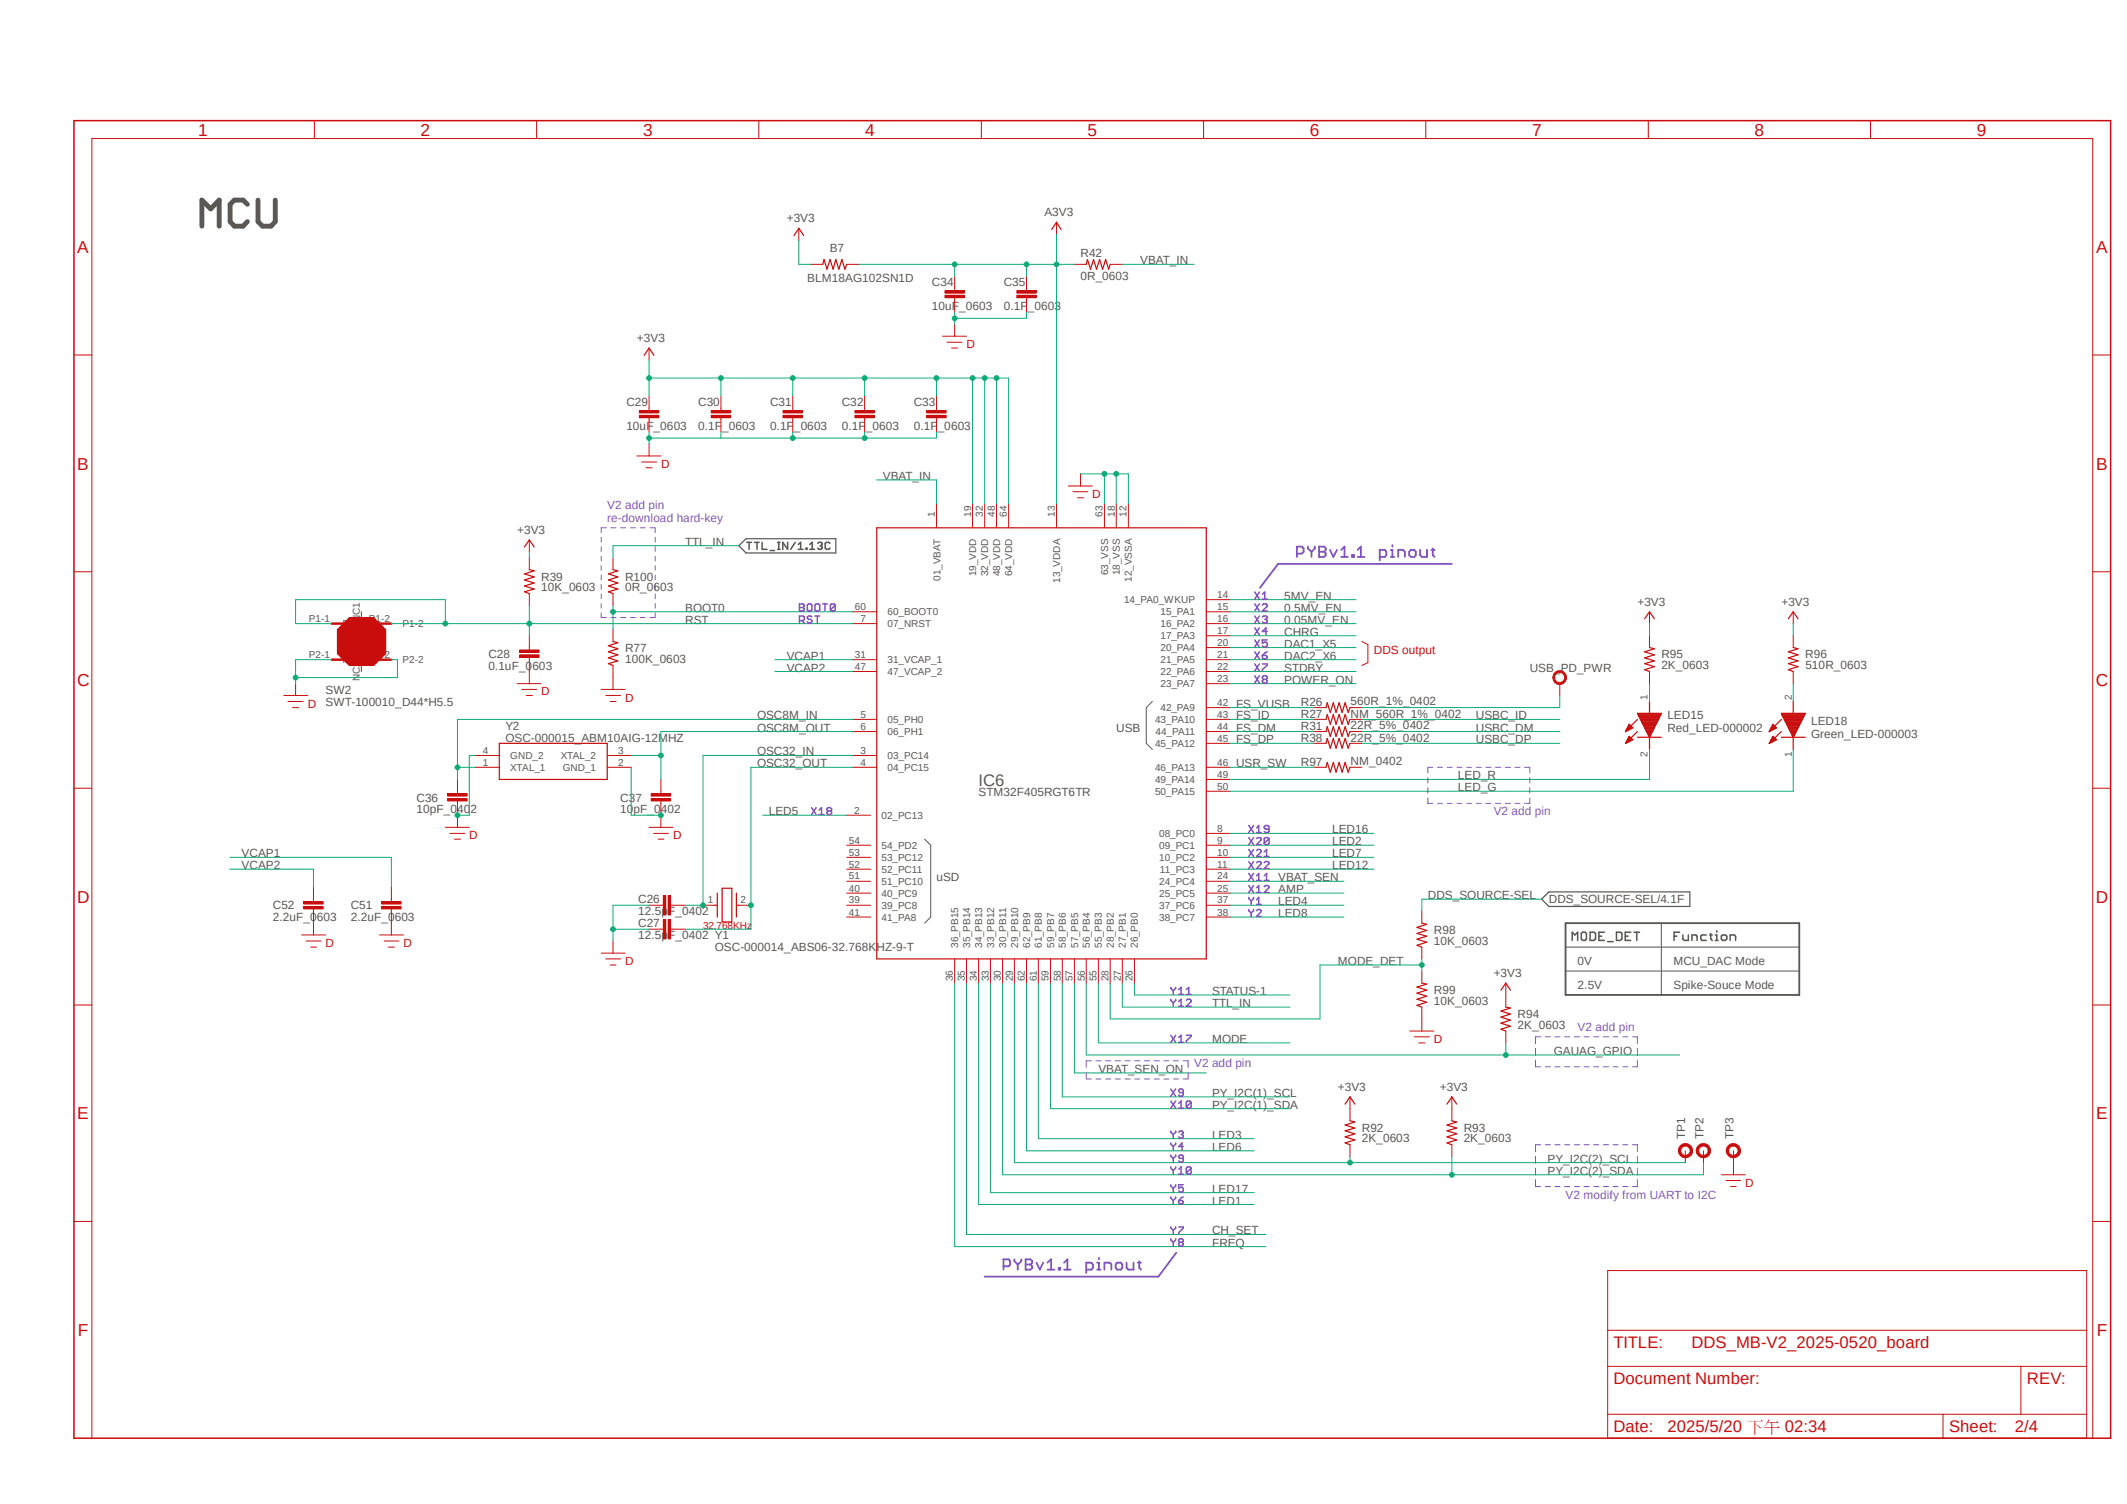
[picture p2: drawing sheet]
<svg xmlns="http://www.w3.org/2000/svg" width="297mm" height="210mm" viewBox="0 0 297 210" stroke-linecap="round" stroke-linejoin="round" font-family="sans-serif">
<defs><g id="words">
<g font-size="2.4" fill="#c90d0c">
<text x="27.7" y="18.9">1</text>
<text x="58.7" y="18.9">2</text>
<text x="89.8" y="18.9">3</text>
<text x="120.8" y="18.9">4</text>
<text x="151.8" y="18.9">5</text>
<text x="182.9" y="18.9">6</text>
<text x="214" y="18.9">7</text>
<text x="245" y="18.9">8</text>
<text x="276.1" y="18.9">9</text>
<text x="10.8" y="35.3">A</text>
<text x="292.7" y="35.3">A</text>
<text x="10.8" y="65.6">B</text>
<text x="292.7" y="65.6">B</text>
<text x="10.8" y="95.8">C</text>
<text x="292.7" y="95.8">C</text>
<text x="10.8" y="126.1">D</text>
<text x="292.7" y="126.1">D</text>
<text x="10.8" y="156.3">E</text>
<text x="292.7" y="156.3">E</text>
<text x="10.9" y="186.6">F</text>
<text x="292.8" y="186.6">F</text>
</g>
<text font-size="2.3" fill="#595654" x="136.7" y="109.7">IC6</text>
<g font-size="2.3" fill="#c90d0c">
<text x="225.3" y="188.3">TITLE:</text>
<text x="236.2" y="188.3">DDS_MB-V2_2025-0520_board</text>
<text x="225.3" y="193.3">Document Number:</text>
<text x="283" y="193.3">REV:</text>
<text x="225.3" y="200">Date:</text>
<text x="232.8" y="200">2025/5/20</text>
<text x="249.2" y="200">02:34</text>
<text x="272.2" y="200">Sheet:</text>
<text x="281.3" y="200">2/4</text>
</g>
<g font-size="1.7" fill="#595654">
<text x="109.9" y="31">+3V3</text>
<text x="115.9" y="35.2">B7</text>
<text x="145.8" y="30.2">A3V3</text>
<text x="150.9" y="35.9">R42</text>
<text x="112.7" y="39.4">BLM18AG102SN1D</text>
<text x="130.1" y="40">C34</text>
<text x="140.2" y="40">C35</text>
<text x="150.9" y="39.1">0R_0603</text>
<text x="159.2" y="36.9">VBAT_IN</text>
<text x="88.9" y="47.8">+3V3</text>
<text x="130.1" y="43.3">10uF_0603</text>
<text x="140.2" y="43.3">0.1F_0603</text>
<text x="87.5" y="56.7">C29</text>
<text x="97.5" y="56.7">C30</text>
<text x="107.5" y="56.7">C31</text>
<text x="117.6" y="56.7">C32</text>
<text x="127.6" y="56.7">C33</text>
<text x="87.5" y="60.1">10uF_0603</text>
<text x="97.5" y="60.1">0.1F_0603</text>
<text x="107.5" y="60.1">0.1F_0603</text>
<text x="117.6" y="60.1">0.1F_0603</text>
<text x="127.6" y="60.1">0.1F_0603</text>
<text x="123.3" y="67">VBAT_IN</text>
<text x="72.2" y="74.5">+3V3</text>
<text x="95.7" y="76.2">TTL_IN</text>
<text x="75.6" y="82.5">10K_0603</text>
<text x="75.6" y="81.1">R39</text>
<text x="87.3" y="82.5">0R_0603</text>
<text x="87.3" y="81.1">R100</text>
<text x="179.3" y="83.7">5MV_EN</text>
<text x="95.7" y="87.1">RST</text>
<text x="95.7" y="85.4">BOOT0</text>
<text x="179.3" y="88.8">CHRG</text>
<text x="179.3" y="85.4">0.5MV_EN</text>
<text x="179.3" y="87.1">0.05MV_EN</text>
<text x="228.6" y="84.6">+3V3</text>
<text x="248.8" y="84.6">+3V3</text>
<text x="68.2" y="93.5">0.1uF_0603</text>
<text x="68.2" y="91.9">C28</text>
<text x="87.3" y="92.6">100K_0603</text>
<text x="87.3" y="91.1">R77</text>
<text x="109.9" y="92.1">VCAP1</text>
<text x="109.9" y="93.8">VCAP2</text>
<text x="179.3" y="93.8">STDBY</text>
<text x="179.3" y="92.1">DAC2_X6</text>
<text x="179.3" y="90.4">DAC1_X5</text>
<text x="179.3" y="95.5">POWER_ON</text>
<text x="213.6" y="93.8">USB_PD_PWR</text>
<text x="232" y="93.4">2K_0603</text>
<text x="232" y="91.9">R95</text>
<text x="252.1" y="91.9">R96</text>
<text x="252.1" y="93.4">510R_0603</text>
<text x="45.5" y="98.6">SWT-100010_D44*H5.5</text>
<text x="45.5" y="96.9">SW2</text>
<text x="70.6" y="101.9">Y2</text>
<text x="105.7" y="100.5">OSC8M_IN</text>
<text x="172.6" y="98.8">FS_VUSB</text>
<text x="172.6" y="100.5">FS_ID</text>
<text x="181.7" y="98.6">R26</text>
<text x="181.7" y="100.2">R27</text>
<text x="181.7" y="101.9">R31</text>
<text x="188.6" y="98.5">560R_1%_0402</text>
<text x="188.6" y="100.2">NM_560R_1%_0402</text>
<text x="188.6" y="101.9">22R_5%_0402</text>
<text x="206.1" y="100.5">USBC_ID</text>
<text x="232.8" y="100.5">LED15</text>
<text x="252.9" y="101.3">LED18</text>
<text x="70.6" y="103.6">OSC-000015_ABM10AIG-12MHZ</text>
<text x="105.7" y="107.1">OSC32_OUT</text>
<text x="105.7" y="105.5">OSC32_IN</text>
<text x="105.7" y="102.2">OSC8M_OUT</text>
<text x="155.9" y="102.2">USB</text>
<text x="172.6" y="102.2">FS_DM</text>
<text x="172.6" y="103.8">FS_DP</text>
<text x="172.6" y="107.1">USR_SW</text>
<text x="181.7" y="103.6">R38</text>
<text x="181.7" y="106.9">R97</text>
<text x="188.6" y="103.5">22R_5%_0402</text>
<text x="188.6" y="106.9">NM_0402</text>
<text x="206.1" y="102.2">USBC_DM</text>
<text x="206.1" y="103.8">USBC_DP</text>
<text x="232.8" y="102.2">Red_LED-000002</text>
<text x="252.9" y="103">Green_LED-000003</text>
<text x="58.2" y="113.6">10pF_0402</text>
<text x="58.2" y="111.9">C36</text>
<text x="86.6" y="111.9">C37</text>
<text x="86.6" y="113.6">10pF_0402</text>
<text x="107.4" y="113.8">LED5</text>
<text x="136.7" y="111.1">STM32F405RGT6TR</text>
<text x="203.6" y="108.8">LED_R</text>
<text x="203.6" y="110.5">LED_G</text>
<text x="33.7" y="119.7">VCAP1</text>
<text x="186" y="118">LED2</text>
<text x="186" y="119.7">LED7</text>
<text x="186" y="116.4">LED16</text>
<text x="33.7" y="121.4">VCAP2</text>
<text x="130.8" y="123.1">uSD</text>
<text x="178.5" y="123.1">VBAT_SEN</text>
<text x="178.5" y="124.7">AMP</text>
<text x="186" y="121.4">LED12</text>
<text x="199.4" y="125.6">DDS_SOURCE-SEL</text>
<text x="38.1" y="128.7">2.2uF_0603</text>
<text x="38.1" y="127">C52</text>
<text x="49" y="127">C51</text>
<text x="49" y="128.7">2.2uF_0603</text>
<text x="89.1" y="127.8">12.5pF_0402</text>
<text x="89.1" y="131.1">12.5pF_0402 Y1</text>
<text x="89.1" y="126.2">C26</text>
<text x="89.1" y="129.5">C27</text>
<text x="178.5" y="126.4">LED4</text>
<text x="178.5" y="128.1">LED8</text>
<text x="200.2" y="131.9">10K_0603</text>
<text x="200.2" y="130.4">R98</text>
<text x="216.3" y="126.2">DDS_SOURCE-SEL/4.1F</text>
<text x="99.8" y="132.8">OSC-000014_ABS06-32.768KHZ-9-T</text>
<text x="186.8" y="134.7">MODE_DET</text>
<text x="208.6" y="136.4">+3V3</text>
<text x="220.3" y="134.7">0V</text>
<text x="233.7" y="134.7">MCU_DAC Mode</text>
<text x="169.2" y="138.9">STATUS-1</text>
<text x="169.2" y="140.6">TTL_IN</text>
<text x="200.2" y="140.3">10K_0603</text>
<text x="200.2" y="138.8">R99</text>
<text x="211.9" y="143.6">2K_0603</text>
<text x="211.9" y="142.2">R94</text>
<text x="220.3" y="138.1">2.5V</text>
<text x="233.7" y="138.1">Spike-Souce Mode</text>
<text x="153.4" y="149.8">VBAT_SEN_ON</text>
<text x="169.2" y="145.6">MODE</text>
<text x="217" y="147.3">GAUAG_GPIO</text>
<text x="169.2" y="153.2">PY_I2C(1)_SCL</text>
<text x="169.2" y="154.8">PY_I2C(1)_SDA</text>
<text x="186.8" y="152.3">+3V3</text>
<text x="201" y="152.3">+3V3</text>
<text x="169.2" y="159">LED3</text>
<text x="169.2" y="160.7">LED6</text>
<text x="190.2" y="159.5">2K_0603</text>
<text x="190.2" y="158">R92</text>
<text x="204.4" y="158">R93</text>
<text x="204.4" y="159.5">2K_0603</text>
<text x="235.3" y="159" transform="rotate(-90 235.3 159)">TP1</text>
<text x="237.9" y="159" transform="rotate(-90 237.9 159)">TP2</text>
<text x="242.1" y="159" transform="rotate(-90 242.1 159)">TP3</text>
<text x="169.2" y="166.5">LED17</text>
<text x="216.1" y="164">PY_I2C(2)_SDA</text>
<text x="216.1" y="162.3">PY_I2C(2)_SCL</text>
<text x="169.2" y="168.2">LED1</text>
<text x="169.2" y="172.4">CH_SET</text>
<text x="169.2" y="174.1">FREQ</text>
</g>
<g font-size="1.7" fill="#c90d0c">
<text x="135" y="48.6">D</text>
<text x="92.3" y="65.3">D</text>
<text x="152.5" y="69.5">D</text>
<text x="191.9" y="91.3">DDS output</text>
<text x="43" y="98.8">D</text>
<text x="75.6" y="97.1">D</text>
<text x="87.3" y="98">D</text>
<text x="65.5" y="117.2">D</text>
<text x="94" y="117.2">D</text>
<text x="45.5" y="132.2">D</text>
<text x="56.3" y="132.2">D</text>
<text x="87.3" y="134.7">D</text>
<text x="200.2" y="145.6">D</text>
<text x="243.7" y="165.7">D</text>
</g>
<g font-size="1.7" fill="#8252c2">
<text x="84.8" y="71.1">V2 add pin</text>
<text x="84.8" y="72.9">re-download hard-key</text>
<text x="208.6" y="113.8">V2 add pin</text>
<text x="220.3" y="144">V2 add pin</text>
<text x="166.8" y="149">V2 add pin</text>
<text x="218.6" y="167.4">V2 modify from UART to I2C</text>
</g>
<g font-size="1.4" fill="#595654">
<text x="130.6" y="72.2" transform="rotate(-90 130.6 72.2)">1</text>
<text x="135.6" y="72.2" transform="rotate(-90 135.6 72.2)">19</text>
<text x="137.2" y="72.2" transform="rotate(-90 137.2 72.2)">32</text>
<text x="138.9" y="72.2" transform="rotate(-90 138.9 72.2)">48</text>
<text x="140.6" y="72.2" transform="rotate(-90 140.6 72.2)">64</text>
<text x="147.3" y="72.2" transform="rotate(-90 147.3 72.2)">13</text>
<text x="154" y="72.2" transform="rotate(-90 154 72.2)">63</text>
<text x="155.7" y="72.2" transform="rotate(-90 155.7 72.2)">18</text>
<text x="157.3" y="72.2" transform="rotate(-90 157.3 72.2)">12</text>
<text x="131.3" y="81.1" transform="rotate(-90 131.3 81.1)">01_VBAT</text>
<text x="136.3" y="80.5" transform="rotate(-90 136.3 80.5)">19_VDD</text>
<text x="138" y="80.5" transform="rotate(-90 138 80.5)">32_VDD</text>
<text x="139.7" y="80.5" transform="rotate(-90 139.7 80.5)">48_VDD</text>
<text x="141.3" y="80.5" transform="rotate(-90 141.3 80.5)">64_VDD</text>
<text x="148" y="81.4" transform="rotate(-90 148 81.4)">13_VDDA</text>
<text x="154.7" y="80.3" transform="rotate(-90 154.7 80.3)">63_VSS</text>
<text x="156.4" y="80.3" transform="rotate(-90 156.4 80.3)">18_VSS</text>
<text x="158.1" y="81.2" transform="rotate(-90 158.1 81.2)">12_VSSA</text>
<text x="170" y="83.5">14</text>
<text x="43.1" y="86.9">P1-1</text>
<text x="47.8" y="87.6">P1-1</text>
<text x="50.2" y="86.9" transform="rotate(-90 50.2 86.9)">NC1</text>
<text x="51.5" y="86.9">P1-2</text>
<text x="56.2" y="87.6">P1-2</text>
<text x="119.4" y="85.2">60</text>
<text x="120.1" y="86.9">7</text>
<text x="124" y="87.6">07_NRST</text>
<text x="124" y="85.9">60_BOOT0</text>
<text x="157" y="84.2">14_PA0_WKUP</text>
<text x="162.1" y="85.9">15_PA1</text>
<text x="162.1" y="87.6">16_PA2</text>
<text x="162.1" y="89.3">17_PA3</text>
<text x="170" y="85.2">15</text>
<text x="170" y="86.9">16</text>
<text x="170" y="88.5">17</text>
<text x="43.1" y="91.9">P2-1</text>
<text x="47.8" y="92.6">P2-1</text>
<text x="50.2" y="95.1" transform="rotate(-90 50.2 95.1)">NC2</text>
<text x="51.5" y="91.9">P2-2</text>
<text x="56.2" y="92.6">P2-2</text>
<text x="119.4" y="91.9">31</text>
<text x="119.4" y="93.6">47</text>
<text x="124" y="92.6">31_VCAP_1</text>
<text x="124" y="94.3">47_VCAP_2</text>
<text x="162.1" y="90.9">20_PA4</text>
<text x="162.1" y="92.6">21_PA5</text>
<text x="162.1" y="94.3">22_PA6</text>
<text x="162.1" y="96">23_PA7</text>
<text x="170" y="90.2">20</text>
<text x="170" y="91.9">21</text>
<text x="170" y="93.6">22</text>
<text x="170" y="95.2">23</text>
<text x="120.1" y="100.2">5</text>
<text x="120.1" y="101.9">6</text>
<text x="124" y="101">05_PH0</text>
<text x="161.3" y="101">43_PA10</text>
<text x="162.1" y="99.3">42_PA9</text>
<text x="170" y="101.9">44</text>
<text x="170" y="100.2">43</text>
<text x="170" y="98.6">42</text>
<text x="230.1" y="97.7" transform="rotate(-90 230.1 97.7)">1</text>
<text x="250.2" y="97.7" transform="rotate(-90 250.2 97.7)">2</text>
<text x="67.4" y="106.9">1</text>
<text x="67.4" y="105.2">4</text>
<text x="71.2" y="107.7">XTAL_1</text>
<text x="71.2" y="106">GND_2</text>
<text x="78.3" y="106">XTAL_2</text>
<text x="78.6" y="107.7">GND_1</text>
<text x="86.3" y="106.9">2</text>
<text x="86.3" y="105.2">3</text>
<text x="120.1" y="105.2">3</text>
<text x="120.1" y="106.9">4</text>
<text x="124" y="106">03_PC14</text>
<text x="124" y="107.7">04_PC15</text>
<text x="124" y="102.7">06_PH1</text>
<text x="161.3" y="107.7">46_PA13</text>
<text x="161.3" y="104.3">45_PA12</text>
<text x="161.4" y="102.7">44_PA11</text>
<text x="170" y="106.9">46</text>
<text x="170" y="103.6">45</text>
<text x="230.1" y="105.7" transform="rotate(-90 230.1 105.7)">2</text>
<text x="250.2" y="105.7" transform="rotate(-90 250.2 105.7)">1</text>
<text x="119.3" y="113.6">2</text>
<text x="161.3" y="111">50_PA15</text>
<text x="161.3" y="109.3">49_PA14</text>
<text x="170" y="110.3">50</text>
<text x="170" y="108.6">49</text>
<text x="118.5" y="117.8">54</text>
<text x="118.5" y="119.5">53</text>
<text x="123.1" y="114.3">02_PC13</text>
<text x="123.1" y="118.5">54_PD2</text>
<text x="161.9" y="116.9">08_PC0</text>
<text x="161.9" y="118.5">09_PC1</text>
<text x="170" y="116.1">8</text>
<text x="170" y="117.8">9</text>
<text x="170" y="119.5">10</text>
<text x="118.5" y="124.5">40</text>
<text x="118.5" y="121.2">52</text>
<text x="118.5" y="122.8">51</text>
<text x="123.1" y="125.2">40_PC9</text>
<text x="123.1" y="120.2">53_PC12</text>
<text x="123.1" y="121.9">52_PC11</text>
<text x="123.1" y="123.6">51_PC10</text>
<text x="161.9" y="120.2">10_PC2</text>
<text x="161.9" y="123.6">24_PC4</text>
<text x="161.9" y="125.2">25_PC5</text>
<text x="162" y="121.9">11_PC3</text>
<text x="170" y="121.2">11</text>
<text x="170" y="122.8">24</text>
<text x="170" y="124.5">25</text>
<text x="98.8" y="126.2">1</text>
<text x="103.4" y="126.2">2</text>
<text x="118.5" y="127.8">41</text>
<text x="118.5" y="126.2">39</text>
<text x="123.1" y="128.6">41_PA8</text>
<text x="123.1" y="126.9">39_PC8</text>
<text x="161.9" y="128.6">38_PC7</text>
<text x="161.9" y="126.9">37_PC6</text>
<text x="170" y="127.8">38</text>
<text x="170" y="126.2">37</text>
<text x="133.1" y="137" transform="rotate(-90 133.1 137)">36</text>
<text x="133.8" y="132.4" transform="rotate(-90 133.8 132.4)">36_PB15</text>
<text x="134.7" y="137" transform="rotate(-90 134.7 137)">35</text>
<text x="135.5" y="132.4" transform="rotate(-90 135.5 132.4)">35_PB14</text>
<text x="136.4" y="137" transform="rotate(-90 136.4 137)">34</text>
<text x="137.2" y="132.4" transform="rotate(-90 137.2 132.4)">34_PB13</text>
<text x="138.1" y="137" transform="rotate(-90 138.1 137)">33</text>
<text x="138.8" y="132.4" transform="rotate(-90 138.8 132.4)">33_PB12</text>
<text x="139.7" y="137" transform="rotate(-90 139.7 137)">30</text>
<text x="140.5" y="132.4" transform="rotate(-90 140.5 132.4)">30_PB11</text>
<text x="141.4" y="137" transform="rotate(-90 141.4 137)">29</text>
<text x="142.2" y="132.4" transform="rotate(-90 142.2 132.4)">29_PB10</text>
<text x="143.1" y="137" transform="rotate(-90 143.1 137)">62</text>
<text x="143.8" y="132.4" transform="rotate(-90 143.8 132.4)">62_PB9</text>
<text x="144.8" y="137" transform="rotate(-90 144.8 137)">61</text>
<text x="145.5" y="132.4" transform="rotate(-90 145.5 132.4)">61_PB8</text>
<text x="146.4" y="137" transform="rotate(-90 146.4 137)">59</text>
<text x="147.2" y="132.4" transform="rotate(-90 147.2 132.4)">59_PB7</text>
<text x="148.1" y="137" transform="rotate(-90 148.1 137)">58</text>
<text x="148.8" y="132.4" transform="rotate(-90 148.8 132.4)">58_PB6</text>
<text x="149.8" y="137" transform="rotate(-90 149.8 137)">57</text>
<text x="150.5" y="132.4" transform="rotate(-90 150.5 132.4)">57_PB5</text>
<text x="151.5" y="137" transform="rotate(-90 151.5 137)">56</text>
<text x="152.2" y="132.4" transform="rotate(-90 152.2 132.4)">56_PB4</text>
<text x="153.1" y="137" transform="rotate(-90 153.1 137)">55</text>
<text x="153.9" y="132.4" transform="rotate(-90 153.9 132.4)">55_PB3</text>
<text x="154.8" y="137" transform="rotate(-90 154.8 137)">28</text>
<text x="155.5" y="132.4" transform="rotate(-90 155.5 132.4)">28_PB2</text>
<text x="156.5" y="137" transform="rotate(-90 156.5 137)">27</text>
<text x="157.2" y="132.4" transform="rotate(-90 157.2 132.4)">27_PB1</text>
<text x="158.2" y="137" transform="rotate(-90 158.2 137)">26</text>
<text x="158.9" y="132.4" transform="rotate(-90 158.9 132.4)">26_PB0</text>
</g>
<text font-size="1.4" fill="#c90d0c" x="98.2" y="129.8">32.768KHz</text>
</g></defs>
<path d="M10 16.6l285 184.6M295 16.6l-285 184.6" fill="none" stroke="#fff" stroke-width=".14"/>
<path d="M28.2 31.6v-3.7l1.2 1.3 1.2-1.3v3.7M34.5 28.5l-.5-.6h-1.3l-.6 .6v2.4l.6 .7h1.3l.5-.7M36 27.9v3l.7 .7h1.1l.6-.7v-3" fill="none" stroke="#595654" stroke-width=".68"/>
<g fill="none" stroke="#595654" stroke-width=".21">
<path d="M104.3 75.7h.6M104.6 75.7v1M105.4 75.7h.6M105.7 75.7v1M106.4 75.7v1h.7M107.5 76.9h.7M108.6 75.7h.3M108.6 76.7h.3M108.8 75.7v1M110 75.7v1l-.7-1v1M111 75.7l-.6 1M111.5 76.7h.6"/>
<path d="M111.5 76l.3-.3v1M112.6 76.5h.1v.2h-.1zM113.1 76.7h.6M113.1 76l.3-.3v1M114.2 75.9l.1-.2h.3l.2 .2v.1l-.2 .2M114.5 76.2h.1M114.6 76.2l.2 .2v.1l-.2 .2h-.3l-.1-.2M115.9 75.9l-.2-.2h-.3l-.2 .2v.6l.2 .2h.3l.2-.2M219.5 131.3v-1.1l.4 .4 .4-.4v1.1M221 130.2h.4l.1 .1v.8l-.1 .2h-.4l-.2-.2v-.8zM222 130.2h.6l.2 .1v.8l-.2 .2h-.6zM223.3 130.7h.3"/>
<path d="M224 130.2h-.7v1.1h.7M224.5 131.5h.8M225.7 130.2h.6l.2 .1v.8l-.2 .2h-.6zM226.9 130.7h.4M227.7 130.2h-.8v1.1h.8M228.2 130.2h.7M228.6 130.2v1.1M233.8 130.7h.3M234.5 130.2h-.7v1.1M235 130.6v.5l.2 .2h.6v-.7M236.3 131.3v-.7h.5l.2 .1v.6M238.3 130.6h-.6l-.2 .1v.4l.2 .2h.6"/>
<path d="M238.7 130.6h.4M238.9 130.3v.8l.2 .2M239.5 131.3h.4M239.5 130.6h.2v.7M239.7 130v.2M240.4 130.7l.1-.1h.4l.2 .1v.4l-.2 .2h-.4l-.1-.2zM241.6 131.3v-.7h.5l.3 .1v.6"/>
</g>
<path d="M160.9 98l-.8 .8v5l.8 .8M129.1 117.2l.9 .8v10.1l-.9 .8M218.6 132.2h32.6M218.6 135.6h32.6M232 128.9v10" fill="none" stroke="#595654" stroke-width=".14"/>
<path d="M218.6 128.9h32.6v10h-32.6z" fill="none" stroke="#595654" stroke-width=".25"/>
<path d="M103.2 76.2l1-1h12.5v2h-12.5zM215.3 125.6l1-1.1h19.7v2.1h-19.7z" fill="none" stroke="#595654" stroke-width=".17"/>
<g fill="none" stroke="#c90d0c" stroke-width=".14">
<path d="M43.9 16.8v2.5M74.9 16.8v2.5M106 16.8v2.5M137 16.8v2.5M168.1 16.8v2.5M199.1 16.8v2.5M230.2 16.8v2.5M261.2 16.8v2.5M10.3 49.6h2.5M292.2 49.6h2.5M10.3 79.8h2.5M292.2 79.8h2.5"/>
<path d="M190.2 89.6l.8 .4v2.5l-.8 .4M10.3 110.1h2.5M292.2 110.1h2.5M10.3 140.3h2.5M292.2 140.3h2.5M10.3 170.6h2.5M224.5 177.4h66.9v23.4h-66.9zM292.2 170.6h2.5M224.5 190.8h66.9M224.5 197.5h66.9M224.5 185.8h66.9M271.3 197.5v3.3"/>
<path d="M282.2 190.8v6.7M12.8 200.8v-181.5h279.4v181.5"/>
</g>
<path d="M10.3 16.8h284.4v184h-284.4z" fill="none" stroke="#c90d0c" stroke-width=".21"/>
<path d="M244 198.4h1.9l.1-.1 .2 .1-1.1 .1v.4l.8 .5h-.1l-.7-.5v1.4h-.1v-1.8h-.9zM246.9 198.2l.2 .1-.2 .3h1.1l.2-.1 .1 .1v.1h-.8v.6h.7l.1-.1 .2 .1-1 .1v.9l-.1 .1v-1h-1l-.1-.1h1.1v-.6h-.6l-.4 .4 .4-.4z" fill="#c90d0c"/>
<path d="M122.4 73.7h46v60.2h-46zM185.2 98.8l.1-.7 .5 1.4 .4-1.4 .4 1.4 .4-1.4 .4 1.4 .4-1.4 .5 1.4 .2-.7M185.2 100.5l.1-.7 .5 1.3 .4-1.3 .4 1.3 .4-1.3 .4 1.3 .4-1.3 .5 1.3 .2-.6M185.2 102.2l.1-.7 .5 1.3 .4-1.3 .4 1.3 .4-1.3 .4 1.3 .4-1.3 .5 1.3 .2-.6M185.2 103.8l.1-.7 .5 1.4 .4-1.4 .4 1.4 .4-1.4 .4 1.4 .4-1.4 .5 1.4 .2-.7" fill="none" stroke="#c90d0c" stroke-width=".17"/>
<g fill="none" stroke="#c90d0c" stroke-width=".14">
<path d="M130.8 70.4v3.3M135.8 70.4v3.3M137.5 70.4v3.3M139.1 70.4v3.3M140.8 70.4v3.3M147.5 70.4v3.3M154.2 70.4v3.3M155.9 70.4v3.3M157.6 70.4v3.3M119.1 87.1h3.3M119.1 85.4h3.3M119.1 92.1h3.3"/>
<path d="M119.1 93.8h3.3M168.4 87.1h3.4M168.4 83.7h3.4M168.4 85.4h3.4M168.4 88.8h3.4M168.4 90.4h3.4M168.4 92.1h3.4M168.4 93.8h3.4M168.4 95.5h3.4M168.4 98.8h3.4M183.5 98.8h1.7M188.5 98.8h1.7"/>
<path d="M217.8 95.5v1.6M118.2 113.8h3.4M118.2 118h3.4M118.2 119.7h3.4M119.1 105.5h3.3M119.1 107.1h3.3M119.1 100.5h3.3M119.1 102.2h3.3M168.4 107.1h3.4M168.4 100.5h3.4M168.4 102.2h3.4M168.4 116.4h3.4"/>
<path d="M168.4 118h3.4M168.4 119.7h3.4M168.4 103.8h3.4M168.4 110.5h3.4M168.4 108.8h3.4M183.5 100.5h1.7M183.5 102.2h1.7M183.5 103.8h1.7M188.5 100.5h1.7M188.5 102.2h1.7M188.5 103.8h1.7M118.2 121.4h3.4"/>
<path d="M118.2 123.1h3.4M118.2 124.7h3.4M118.2 128.1h3.4M118.2 126.4h3.4M133.3 133.9v3.4M135 133.9v3.4M136.7 133.9v3.4M138.3 133.9v3.4M140 133.9v3.4M141.6 133.9v3.4M143.3 133.9v3.4M145 133.9v3.4"/>
<path d="M146.7 133.9v3.4M148.3 133.9v3.4M150 133.9v3.4M151.7 133.9v3.4M153.4 133.9v3.4M155 133.9v3.4M156.7 133.9v3.4M158.4 133.9v3.4M168.4 121.4h3.4M168.4 123.1h3.4M168.4 124.7h3.4M168.4 128.1h3.4"/>
<path d="M168.4 126.4h3.4"/>
</g>
<path d="M217.1 93.9a.97 .97 0 0 1 1.5 .2 .97 .97 0 0 1-.5 1.4 .97 .97 0 0 1-1.3-.9h.3a.71 .71 0 0 1 .9-.7 .71 .71 0 0 1 .4 1.1 .71 .71 0 0 1-1.1 .1l-.2-.2v-.3h-.3z" fill-rule="evenodd" fill="#c90d0c"/>
<g fill="none" stroke="#c90d0c" stroke-width=".14">
<path d="M111.5 31.9v1.7M113.2 36.9h1.7M118.2 36.9h1.7M133.3 38.6v2M143.3 38.6v2M147.5 31v1.7M150 36.9h1.7M155 36.9h1.7M89.3 57.3h2.7v.4h-2.7zM89.3 58h2.7v.3h-2.7zM90.6 48.6v1.7M90.6 55.3v2"/>
<path d="M90.6 58.3v2M99.3 57.3h2.7v.4h-2.7zM99.3 58h2.7v.3h-2.7zM100.7 55.3v2M100.7 58.3v2M109.3 57.3h2.8v.4h-2.8zM109.3 58h2.8v.3h-2.8zM110.7 55.3v2M110.7 58.3v2M119.4 57.3h2.7v.4h-2.7zM119.4 58h2.7v.3h-2.7zM120.7 55.3v2"/>
<path d="M120.7 58.3v2M129.4 57.3h2.7v.4h-2.7zM129.4 58h2.7v.3h-2.7zM130.8 55.3v2M130.8 58.3v2M131.6 46.9h3.4M132 40.6h2.7v.3h-2.7zM132 41.2h2.7v.4h-2.7zM132.2 47.8h2.1M132.9 48.6h.8M133.3 41.6v2M133.3 45.3v1.6"/>
<path d="M142 40.6h2.7v.3h-2.7zM142 41.2h2.7v.4h-2.7zM143.3 41.6v2M73.9 75.4v1.6M73.9 77.9v1.6M85.6 77.9v1.6M88.9 63.7h3.4M89.6 64.5h2.1M90.2 65.3h.9M90.6 62v1.7M149.2 67.9h3.3M149.8 68.7h2.1"/>
<path d="M150.5 69.5h.8M150.9 66.2v1.7M39.6 97.1h3.4M40.2 98h2.1M40.9 98.8h.8M41.3 95.5v1.6M47.1 87.9l1.7-1.7h3.4l1.6 1.7M47.1 87.9v3.4M47.1 91.3l1.7 1.6M47.1 91.3h6.7M47.1 91.2h6.7M47.1 91.1h6.7"/>
<path d="M47.1 91h6.7M47.1 90.9h6.7M47.1 90.8h6.7M47.1 90.7h6.7M47.1 90.6h6.7M47.1 90.5h6.7M47.1 90.4h6.7M47.1 90.3h6.7M47.1 90.2h6.7M47.1 90.1h6.7M47.1 90h6.7M47.1 89.9h6.7"/>
<path d="M47.1 89.8h6.7M47.1 89.7h6.7M47.1 89.6h6.7M47.1 89.5h6.7M47.1 89.4h6.7M47.1 89.3h6.7M47.1 89.2h6.7M47.1 89.1h6.7M47.1 89h6.7M47.1 88.9h6.7M47.1 88.8h6.7M47.1 88.7h6.7"/>
<path d="M47.1 88.6h6.7M47.1 88.5h6.7M47.1 88.4h6.7M47.1 88.3h6.7M47.1 88.2h6.7M47.1 88.1h6.7M47.1 88h6.7M47.1 87.9h6.7M47.2 91.3h6.6M47.2 87.9h6.6M47.2 91.4h6.6M47.2 87.8h6.6"/>
<path d="M47.2 91.4h6.5M47.3 87.8h6.4M47.3 91.4h6.3M47.3 87.8h6.3M47.4 91.5h6.2M47.4 87.7h6.2M47.4 87.6h6.2M47.5 91.6h6M47.5 87.6h6M47.5 87.5h6M47.5 91.7h5.9M47.5 87.5h5.9"/>
<path d="M47.6 91.7h5.7M47.6 91.7h5.8M47.6 87.5h5.8M47.6 91.8h5.7M47.6 87.4h5.7M47.7 91.8h5.6M47.7 87.4h5.6M47.7 91.9h5.6M47.7 87.3h5.6M47.8 91.9h5.4M47.8 87.3h5.4M47.8 87.2h5.4"/>
<path d="M47.8 92h5.3M47.9 87.2h5.2M47.9 92h5.1M47.9 87.2h5.1M48 92.1h5M48 87.1h5M48 87h5M48 92.2h4.9M48 87h4.9M48.1 92.2h4.8M48.1 87h4.8M48.1 92.2h4.7"/>
<path d="M48.1 86.9h4.7M48.2 92.3h4.5M48.2 92.3h4.6M48.2 86.9h4.6M48.2 92.4h4.5M48.2 86.8h4.5M48.3 92.4h4.4M48.3 86.8h4.4M48.3 92.5h4.4M48.3 86.7h4.4M48.3 92.5h4.3M48.3 86.7h4.3"/>
<path d="M48.4 92.5h4.2M48.4 86.7h4.2M48.4 92.6h4.1M48.5 86.6h4M48.5 92.6h4M48.6 92.7h3.8M48.6 86.5h3.8M48.6 86.4h3.8M48.6 92.8h3.7M48.6 86.4h3.7M48.7 92.8h3.6M48.7 86.4h3.6"/>
<path d="M48.7 92.8h3.5M48.7 86.3h3.5M48.8 92.9h3.4M48.8 86.3h3.4M50.5 85.4v1.7M50.5 92.1v1.7M53.8 91.3l-1.6 1.6h-3.4M53.8 87.9v3.4M72.2 95.5h3.4M72.6 90.8h2.7v.3h-2.7zM72.6 91.4h2.7v.4h-2.7zM72.9 96.3h2"/>
<path d="M73.5 97.1h.8M73.9 82.9v1.7M73.9 88.8v2M73.9 91.8v3.7M83.9 96.3h3.4M84.6 97.1h2.1M85.2 98h.8M85.6 82.9v1.7M85.6 87.9v1.7M85.6 92.9v3.4M217.1 93.9a.97 .97 0 0 1 1.5 .2 .97 .97 0 0 1-.5 1.4 .97 .97 0 0 1-1.3-.9h.3a.71 .71 0 0 1 .9-.7 .71 .71 0 0 1 .4 1.1 .71 .71 0 0 1-1.1 .1l-.2-.2v-.3h-.3zM230.3 85.4v1.7"/>
<path d="M230.3 88.8v1.6M230.3 93.8v1.7M250.4 85.4v1.7M250.4 88.8v1.6M250.4 93.8v1.7M62.2 115.5h3.3M62.5 110.8h2.7v.4h-2.7zM62.5 111.5h2.7v.3h-2.7zM62.8 116.4h2.1M63.5 117.2h.8M63.9 108.8v2M63.9 111.8v3.7"/>
<path d="M66.4 107.1h3.3M66.4 105.5h3.3M84.8 107.1h3.3M84.8 105.5h3.3M90.6 115.5h3.4M90.9 110.8h2.7v.4h-2.7zM90.9 111.5h2.7v.3h-2.7zM91.3 116.4h2M91.9 117.2h.8M92.3 108.8v2M92.3 111.8v3.7M183.5 107.1h1.7"/>
<path d="M188.5 107.1h1.7M42.1 130.6h3.4M42.4 125.9h2.7v.3h-2.7zM42.4 126.6h2.7v.3h-2.7zM42.8 131.4h2M43.4 132.2h.8M43.8 123.9v2M43.8 126.9v3.7M53 130.6h3.3M53.3 125.9h2.7v.3h-2.7zM53.3 126.6h2.7v.3h-2.7zM53.6 131.4h2.1"/>
<path d="M54.2 132.2h.9M54.7 123.9v2M54.7 126.9v3.7M83.9 133.1h3.4M84.6 133.9h2.1M85.2 134.7h.8M85.6 131.4v1.7M90.6 126.4h2M90.6 129.8h2M92.6 125.1h.4v2.7h-.4zM92.6 128.4h.4v2.7h-.4zM93.3 125.1h.3v2.7h-.3z"/>
<path d="M93.3 128.4h.3v2.7h-.3zM93.6 126.4h2.1M93.6 129.8h2.1M98.2 126.4h1.6M103.2 126.4h1.7M198.5 127.2v1.7M198.5 132.2v1.7M198.5 135.6v1.7M210.3 137.3v3.3M188.5 153.2v3.3M188.5 159.9v1.6M196.8 144h3.4"/>
<path d="M197.5 144.8h2.1M198.1 145.6h.9M198.5 140.6v3.4M202.7 153.2v3.3M202.7 159.9v1.6M210.3 144v1.6M235.3 160.7v1.6"/>
</g>
<g fill="none" stroke="#c90d0c" stroke-width=".17">
<path d="M110.9 32.9l.6-1 .7 1M114.9 36.9l.2-.7 .4 1.4 .4-1.4 .4 1.4 .4-1.4 .4 1.4 .5-1.4 .4 1.4 .2-.7M146.9 32l.6-1 .7 1M151.7 36.9l.1-.7 .5 1.4 .4-1.4 .4 1.4 .4-1.4 .5 1.4 .4-1.4 .4 1.4 .2-.7M90 49.6l.6-1 .7 1M73.2 76.4l.7-1 .7 1M73.9 79.5l.7 .2-1.4 .4 1.4 .5-1.4 .4 1.4 .4-1.4 .4 1.4 .5-1.4 .3 .7 .3M85.6 79.5l.7 .2-1.3 .4 1.3 .5-1.3 .4 1.3 .4-1.3 .4 1.3 .5-1.3 .3 .6 .3M85.6 89.6l.7 .1-1.3 .5 1.3 .4-1.3 .4 1.3 .4-1.3 .5 1.3 .4-1.3 .4 .6 .2M228.6 99.6h3.4l-1.7 3.4zM228.7 99.7h3.3M228.7 99.7h3.2"/>
<path d="M228.8 99.9h3.1M229.7 86.4l.6-1 .7 1M230.3 98v1.6M230.3 90.4l.7 .2-1.3 .4 1.3 .4-1.3 .5 1.3 .4-1.3 .4 1.3 .4-1.3 .4 .6 .3M248.8 99.6h3.3l-1.7 3.4zM248.8 99.7h3.3M248.8 99.7h3.2M248.8 99.9h3.2M248.9 99.9h3M249.7 86.4l.7-1 .7 1M250.4 98v1.6M250.4 90.4l.7 .2-1.4 .4 1.4 .4-1.4 .5 1.4 .4-1.4 .4 1.4 .4-1.4 .4 .7 .3"/>
<path d="M69.7 103.8h15.1v5h-15.1zM185.2 107.1l.1-.6 .5 1.3 .4-1.3 .4 1.3 .4-1.3 .4 1.3 .4-1.3 .5 1.3 .2-.7M227 103.8h.1M227 102.2h.1M227 102h.2M227 103.7h.2M227.1 101.9h.3M227.1 103.6h.4M227.2 101.8h.4M227.2 103.5h.5M227.2 101.7h.6M227.2 103.4h.6"/>
<path d="M227.2 101.6h.8M227.2 103.3h.8M227.3 101.5h.6M227.3 103.2h.5M227.4 101.4h.4M227.4 103.1h.4M227.4 103h.2M227.4 101.3h.3M227.5 102.9h.1M227.5 101.2h.1M227.5 102.8l.5 .5-1 .5zM227.5 101.1l.5 .5-1 .6z"/>
<path d="M228.6 103h3.4M228.6 102.2l-1.6 1.6M228.6 100.5l-1.6 1.7M228.9 100.1h2.9M228.9 100.2h2.8M229 100.2h2.7M229 100.4h2.6M229.1 100.5h2.5M229.2 100.6h2.3M229.2 100.7h2.3M229.2 100.8h2.2M229.3 100.9h2.1"/>
<path d="M229.3 101h2M229.4 101.1h1.9M229.4 101.2h1.8M229.5 101.3h1.7M229.5 101.4h1.6M229.6 101.5h1.5M229.7 101.6h1.3M229.7 101.7h1.3M229.7 101.8h1.2M229.8 101.9h1M229.9 102h.9M229.9 102.2h.9"/>
<path d="M230 102.2h.7M230 102.3h.6M230.1 102.4h.5M230.1 102.5h.4M230.2 102.7h.3M230.3 102.9h.1M230.3 103v1.6M230.3 103h.1M247.1 103.8h.1M247.1 102.2h.1M247.1 102h.2M247.1 103.7h.2"/>
<path d="M247.2 101.9h.3M247.2 103.6h.3M247.2 101.8h.5M247.2 103.5h.5M247.3 101.7h.6M247.3 103.4h.6M247.3 101.6h.7M247.3 103.3h.7M247.4 101.5h.5M247.4 103.2h.5M247.4 101.4h.4M247.4 103.1h.4"/>
<path d="M247.5 103h.2M247.5 101.3h.2M247.5 102.9h.1M247.5 101.2h.1M247.6 102.8l.5 .5-1 .5zM247.6 101.1l.5 .5-1 .6zM248.8 103h3.3M248.8 102.2l-1.7 1.6M248.8 100.5l-1.7 1.7M249 100.1h2.9M249 100.2h2.8M249.1 100.4h2.6"/>
<path d="M249.2 100.5h2.5M249.2 100.6h2.4M249.3 100.7h2.2M249.3 100.8h2.2M249.3 100.9h2.2M249.4 101h2M249.5 101.1h1.8M249.5 101.2h1.8M249.6 101.3h1.6M249.6 101.4h1.6M249.7 101.5h1.4M249.7 101.6h1.4"/>
<path d="M249.8 101.7h1.2M249.8 101.8h1.2M249.9 101.9h1.1M249.9 102h1M250 102.2h.8M250.1 102.3h.6M250.1 102.4h.6M250.2 102.5h.4M250.2 102.7h.4M250.3 102.7h.2M250.4 102.9h.1M250.4 103v1.6"/>
<path d="M250.4 103h.1M99.8 126.4h.4M100.2 124.7v3.4M100.8 124h1.4v4.7h-1.4zM102.8 124.7v3.4M102.8 126.4h.4M198.5 128.9l.7 .2-1.3 .4 1.3 .4-1.3 .4 1.3 .4-1.3 .4 1.3 .5-1.3 .4 .6 .2M198.5 137.3l.7 .1-1.3 .4 1.3 .5-1.3 .4 1.3 .4-1.3 .4 1.3 .5-1.3 .4 .6 .2M209.6 138.3l.7-1 .6 1M187.8 154.2l.7-1 .7 1M188.5 156.5l.7 .2-1.4 .4 1.4 .4-1.4 .4 1.4 .4-1.4 .4 1.4 .5-1.4 .4 .7 .3M202.1 154.2l.6-1 .7 1"/>
<path d="M202.7 156.5l.7 .2-1.3 .4 1.3 .4-1.3 .4 1.3 .4-1.3 .4 1.3 .5-1.3 .4 .6 .3M210.3 140.6l.6 .2-1.3 .4 1.3 .4-1.3 .4 1.3 .5-1.3 .4 1.3 .4-1.3 .4 .7 .3"/>
</g>
<g fill="none" stroke="#c90d0c" stroke-width=".34">
<path d="M89.3 57.5h2.7M89.3 58.2h2.7M99.3 57.5h2.7M99.3 58.2h2.7M109.3 57.5h2.8M109.3 58.2h2.8M119.4 57.5h2.7M119.4 58.2h2.7M129.4 57.5h2.7M129.4 58.2h2.7M132 40.8h2.7M132 41.4h2.7"/>
<path d="M142 40.8h2.7M142 41.4h2.7M46.3 87.1h1.7M46.3 92.1h1.7M53 87.1h1.7M53 92.1h1.7M72.6 90.9h2.7M72.6 91.6h2.7M62.5 111h2.7M62.5 111.7h2.7M90.9 111h2.7M90.9 111.7h2.7"/>
<path d="M42.4 126.1h2.7M42.4 126.7h2.7M53.3 126.1h2.7M53.3 126.7h2.7M92.8 125.1v2.7M92.8 128.4v2.7M93.5 125.1v2.7M93.5 128.4v2.7"/>
</g>
<path d="M234.7 159.9a1.01 1.01 0 0 1 1.6 .3 1.01 1.01 0 0 1-.7 1.5 1.01 1.01 0 0 1-1.2-1h.3a.67 .67 0 0 1 .9-.6 .67 .67 0 0 1 .2 1.1 .67 .67 0 0 1-1.1-.2v-.3h-.3v-.4z" fill-rule="evenodd" fill="#c90d0c"/>
<path d="M234.7 159.9a1.01 1.01 0 0 1 1.6 .3 1.01 1.01 0 0 1-.7 1.5 1.01 1.01 0 0 1-1.2-1h.3a.67 .67 0 0 1 .9-.6 .67 .67 0 0 1 .2 1.1 .67 .67 0 0 1-1.1-.2v-.3h-.3v-.4zM237.9 160.7v1.6" fill="none" stroke="#c90d0c" stroke-width=".14"/>
<path d="M237.2 159.9a1.01 1.01 0 0 1 1.6 .3 1.01 1.01 0 0 1-.7 1.5 1.01 1.01 0 0 1-1.2-1h.3a.67 .67 0 0 1 .9-.6 .67 .67 0 0 1 .2 1.1 .67 .67 0 0 1-1.1-.2v-.3h-.3v-.4z" fill-rule="evenodd" fill="#c90d0c"/>
<path d="M237.2 159.9a1.01 1.01 0 0 1 1.6 .3 1.01 1.01 0 0 1-.7 1.5 1.01 1.01 0 0 1-1.2-1h.3a.67 .67 0 0 1 .9-.6 .67 .67 0 0 1 .2 1.1 .67 .67 0 0 1-1.1-.2v-.3h-.3v-.4zM242.1 160.7v1.6" fill="none" stroke="#c90d0c" stroke-width=".14"/>
<path d="M241.4 159.9a1.01 1.01 0 0 1 1.5 .3 1.01 1.01 0 0 1-.6 1.5 1.01 1.01 0 0 1-1.3-1h.4a.67 .67 0 0 1 .9-.6 .67 .67 0 0 1 .2 1.1 .67 .67 0 0 1-1.1-.2v-.3h-.4l.1-.4z" fill-rule="evenodd" fill="#c90d0c"/>
<path d="M241.4 159.9a1.01 1.01 0 0 1 1.5 .3 1.01 1.01 0 0 1-.6 1.5 1.01 1.01 0 0 1-1.3-1h.4a.67 .67 0 0 1 .9-.6 .67 .67 0 0 1 .2 1.1 .67 .67 0 0 1-1.1-.2v-.3h-.4l.1-.4zM240.4 164h3.3M241 164.8h2.1M241.6 165.7h.8M242.1 162.3v1.7" fill="none" stroke="#c90d0c" stroke-width=".14"/>
<path d="M46.3 92.1h-5v3.4M54.7 92.1h.8v2.5h-14.2M171.8 88.8h17.6M171.8 93.8h17.6M171.8 123.1h15.9" fill="none" stroke="#0dab76" stroke-width=".14"/>
<circle cx="41.3" cy="94.6" r=".33" fill="#0dab76"/>
<g fill="none" stroke="#0dab76" stroke-width=".14">
<path d="M90.6 60.3v1.7M130.8 60.3v.9h-40.2"/>
<circle cx="41.3" cy="94.6" r=".33"/>
</g>
<circle cx="90.6" cy="61.2" r=".33" fill="#0dab76"/>
<g fill="none" stroke="#0dab76" stroke-width=".14">
<path d="M120.7 60.3v.9"/>
<circle cx="90.6" cy="61.2" r=".33"/>
</g>
<circle cx="120.7" cy="61.2" r=".33" fill="#0dab76"/>
<g fill="none" stroke="#0dab76" stroke-width=".14">
<path d="M110.7 60.3v.9"/>
<circle cx="120.7" cy="61.2" r=".33"/>
</g>
<circle cx="110.7" cy="61.2" r=".33" fill="#0dab76"/>
<g fill="none" stroke="#0dab76" stroke-width=".14">
<path d="M133.3 43.6v1.7M143.3 43.6v.8h-10M100.7 60.3v.9"/>
<circle cx="110.7" cy="61.2" r=".33"/>
</g>
<circle cx="133.3" cy="44.4" r=".33" fill="#0dab76"/>
<g fill="none" stroke="#0dab76" stroke-width=".14">
<path d="M150.9 66.2h5v4.2M154.2 66.2v4.2"/>
<circle cx="133.3" cy="44.4" r=".33"/>
</g>
<circle cx="154.2" cy="66.2" r=".33" fill="#0dab76"/>
<g fill="none" stroke="#0dab76" stroke-width=".14">
<path d="M155.9 66.2h1.7v4.2"/>
<circle cx="154.2" cy="66.2" r=".33"/>
</g>
<circle cx="155.9" cy="66.2" r=".33" fill="#0dab76"/>
<g fill="none" stroke="#0dab76" stroke-width=".14">
<path d="M85.6 129.8h5M90.6 126.4h-5v5"/>
<circle cx="155.9" cy="66.2" r=".33"/>
</g>
<circle cx="85.6" cy="129.8" r=".33" fill="#0dab76"/>
<g fill="none" stroke="#0dab76" stroke-width=".14">
<path d="M66.4 105.5h-.9v8.3h-1.6"/>
<circle cx="85.6" cy="129.8" r=".33"/>
</g>
<circle cx="63.9" cy="113.8" r=".33" fill="#0dab76"/>
<g fill="none" stroke="#0dab76" stroke-width=".14">
<path d="M88.1 107.1v6.7h4.2"/>
<circle cx="63.9" cy="113.8" r=".33"/>
</g>
<circle cx="92.3" cy="113.8" r=".33" fill="#0dab76"/>
<g fill="none" stroke="#0dab76" stroke-width=".14">
<path d="M119.9 36.9h23.4v1.7M133.3 36.9v1.7"/>
<circle cx="92.3" cy="113.8" r=".33"/>
</g>
<circle cx="133.3" cy="36.9" r=".33" fill="#0dab76"/>
<g fill="none" stroke="#0dab76" stroke-width=".14">
<path d="M143.3 36.9h4.2v33.5"/>
<circle cx="133.3" cy="36.9" r=".33"/>
</g>
<circle cx="143.3" cy="36.9" r=".33" fill="#0dab76"/>
<g fill="none" stroke="#0dab76" stroke-width=".14">
<path d="M147.5 36.9h2.5"/>
<circle cx="143.3" cy="36.9" r=".33"/>
</g>
<circle cx="147.5" cy="36.9" r=".33" fill="#0dab76"/>
<g fill="none" stroke="#0dab76" stroke-width=".14">
<path d="M147.5 32.7v4.2M73.9 87.1h45.2M73.9 84.6v4.2M146.7 137.3v17.5h33.4M148.3 137.3v15.9h31.8"/>
<circle cx="147.5" cy="36.9" r=".33"/>
</g>
<circle cx="73.9" cy="87.1" r=".33" fill="#0dab76"/>
<g fill="none" stroke="#0dab76" stroke-width=".14">
<path d="M46.3 87.1h-5v-3.4h20.9v3.4M54.7 87.1h19.2"/>
<circle cx="73.9" cy="87.1" r=".33"/>
</g>
<circle cx="62.2" cy="87.1" r=".33" fill="#0dab76"/>
<g fill="none" stroke="#0dab76" stroke-width=".14">
<path d="M90.6 50.3v5M90.6 52.8h45.2v17.6M73.9 77v.9"/>
<circle cx="62.2" cy="87.1" r=".33"/>
</g>
<circle cx="90.6" cy="52.8" r=".33" fill="#0dab76"/>
<g fill="none" stroke="#0dab76" stroke-width=".14">
<path d="M135.8 52.8h5v17.6"/>
<circle cx="90.6" cy="52.8" r=".33"/>
</g>
<circle cx="135.8" cy="52.8" r=".33" fill="#0dab76"/>
<g fill="none" stroke="#0dab76" stroke-width=".14">
<path d="M137.5 52.8v17.6"/>
<circle cx="135.8" cy="52.8" r=".33"/>
</g>
<circle cx="137.5" cy="52.8" r=".33" fill="#0dab76"/>
<g fill="none" stroke="#0dab76" stroke-width=".14">
<path d="M139.1 52.8v17.6"/>
<circle cx="137.5" cy="52.8" r=".33"/>
</g>
<circle cx="139.2" cy="52.8" r=".33" fill="#0dab76"/>
<g fill="none" stroke="#0dab76" stroke-width=".14">
<path d="M100.7 52.8v2.5"/>
<circle cx="139.2" cy="52.8" r=".33"/>
</g>
<circle cx="100.7" cy="52.8" r=".33" fill="#0dab76"/>
<g fill="none" stroke="#0dab76" stroke-width=".14">
<path d="M110.7 52.8v2.5"/>
<circle cx="100.7" cy="52.8" r=".33"/>
</g>
<circle cx="110.7" cy="52.8" r=".33" fill="#0dab76"/>
<g fill="none" stroke="#0dab76" stroke-width=".14">
<path d="M120.7 52.8v2.5"/>
<circle cx="110.7" cy="52.8" r=".33"/>
</g>
<circle cx="120.7" cy="52.8" r=".33" fill="#0dab76"/>
<g fill="none" stroke="#0dab76" stroke-width=".14">
<path d="M130.8 52.8v2.5"/>
<circle cx="120.7" cy="52.8" r=".33"/>
</g>
<circle cx="130.8" cy="52.8" r=".33" fill="#0dab76"/>
<g fill="none" stroke="#0dab76" stroke-width=".14">
<path d="M111.5 33.6v3.3h1.7M230.3 87.1v1.7M250.4 87.1v1.7M140 137.3v26.7h97.9M202.7 161.5v2.5"/>
<circle cx="130.8" cy="52.8" r=".33"/>
</g>
<circle cx="202.7" cy="164" r=".33" fill="#0dab76"/>
<g fill="none" stroke="#0dab76" stroke-width=".14">
<path d="M141.6 137.3v25h93.7M188.5 161.5v.8M237.9 162.3v1.7"/>
<circle cx="202.7" cy="164" r=".33"/>
</g>
<circle cx="188.5" cy="162.3" r=".33" fill="#0dab76"/>
<g fill="none" stroke="#0dab76" stroke-width=".14">
<path d="M103.2 76.2h-17.6v1.7M171.8 92.1h17.6M171.8 90.4h17.6M171.8 83.7h17.6M171.8 85.4h17.6M171.8 87.1h17.6M171.8 95.5h17.6M217.8 97.1v1.7h-27.6M106.5 113.8h11.7M119.1 107.1h-14.2v22.7h-9.2M171.8 118h20.1M171.8 119.7h20.1"/>
<path d="M171.8 116.4h20.1M133.3 137.3v36.8h43.5M135 137.3v35.1h41.8M136.7 137.3v30.9h38.4M138.3 137.3v29.2h36.8M143.3 137.3v23.4h31.8M145 137.3v21.7h30.1M153.4 137.3v8.3h26.7M156.7 137.3v3.3h23.4M158.4 137.3v1.6h21.7M171.8 126.4h15.9M171.8 128.1h15.9"/>
<path d="M171.8 121.4h20.1M171.8 124.7h15.9"/>
<circle cx="188.5" cy="162.3" r=".33"/>
</g>
<circle cx="104.9" cy="126.4" r=".33" fill="#0dab76"/>
<g fill="none" stroke="#0dab76" stroke-width=".14">
<path d="M119.1 105.5h-20.9v20.9h-2.5"/>
<circle cx="104.9" cy="126.4" r=".33"/>
</g>
<circle cx="98.2" cy="126.4" r=".33" fill="#0dab76"/>
<g fill="none" stroke="#0dab76" stroke-width=".14">
<path d="M156.7 36.9h10.1M122.4 67h8.4v3.4M85.6 85.4h33.5M85.6 84.6v3.3M171.8 98.8h11.7M171.8 100.5h11.7M171.8 102.2h11.7M171.8 103.8h11.7M190.2 100.5h27.6M190.2 102.2h27.6M190.2 103.8h27.6"/>
<circle cx="98.2" cy="126.4" r=".33"/>
</g>
<circle cx="85.6" cy="85.4" r=".33" fill="#0dab76"/>
<g fill="none" stroke="#0dab76" stroke-width=".14">
<path d="M88.1 105.5h4.2M119.1 102.2h-26.8v6.6"/>
<circle cx="85.6" cy="85.4" r=".33"/>
</g>
<circle cx="92.3" cy="105.5" r=".33" fill="#0dab76"/>
<g fill="none" stroke="#0dab76" stroke-width=".14">
<path d="M63.9 107.1h2.5M119.1 100.5h-55.2v8.3"/>
<circle cx="92.3" cy="105.5" r=".33"/>
</g>
<circle cx="63.9" cy="107.1" r=".33" fill="#0dab76"/>
<g fill="none" stroke="#0dab76" stroke-width=".14">
<path d="M151.7 147.3h82.8M210.3 145.6v1.7"/>
<circle cx="63.9" cy="107.1" r=".33"/>
</g>
<circle cx="210.3" cy="147.3" r=".33" fill="#0dab76"/>
<g fill="none" stroke="#0dab76" stroke-width=".14">
<path d="M108.2 92.1h10.9M108.2 93.8h10.9M230.3 95.5v2.5M250.4 95.5v2.5M32.1 119.7h22.6v4.2M171.8 107.1h11.7M230.3 104.6v4.2h-58.5M250.4 104.6v5.9h-78.6M32.1 121.4h11.7v2.5M151.7 137.3v10M198.5 133.9v1.7M198.5 134.7h-14.2v7.6"/>
<path d="M215.3 125.6h-16.8v1.6"/>
<circle cx="210.3" cy="147.3" r=".33"/>
</g>
<circle cx="198.5" cy="134.7" r=".33" fill="#0dab76"/>
<g fill="none" stroke="#0dab76" stroke-width=".14">
<path d="M150 137.3v12.5h18.4M155 137.3v5h29.3"/>
<circle cx="198.5" cy="134.7" r=".33"/>
</g>
<g fill="none" stroke="#8252c2" stroke-width=".14">
<path d="M83.9 75v.7M83.9 76.3v.7M83.9 77.7v.6M83.9 79v.6M84.7 73.7h-.8v.7M85.3 73.7h.7M86.7 73.7h.7M88.1 73.7h.6M89.4 73.7h.7M90.8 73.7h.7v.7M91.5 75v.7M91.5 76.3v.7"/>
<path d="M91.5 77.7v.6M91.5 79v.6M83.9 80.3v.7M83.9 81.6v.7M83.9 82.9v.7M83.9 84.3v.6M83.9 85.6v.6h.8M85.3 86.2h.7M86.7 86.2h.7M88.1 86.2h.6M89.4 86.2h.7M91.5 80.3v.7"/>
<path d="M91.5 81.6v.7M91.5 82.9v.7M91.5 84.3v.6M91.5 85.6v.6h-.7M199.4 108.6v.7M199.4 110v.7M199.4 111.4v.8h.7M200.1 107.1h-.7v.8M200.7 107.1h.7M200.7 112.2h.7M202.1 107.1h.7M202.1 112.2h.7"/>
<path d="M203.5 107.1h.6M203.5 112.2h.6M204.8 107.1h.7M204.8 112.2h.7M206.2 107.1h.6M206.2 112.2h.6M207.5 107.1h.7M207.5 112.2h.7M208.8 107.1h.7M208.8 112.2h.7M210.2 107.1h.7M210.2 112.2h.7"/>
<path d="M211.5 107.1h.8M211.5 112.2h.8M212.9 107.1h.7v.8M213.6 108.6v.7M213.6 110v.7M213.6 111.4v.8h-.7M151.7 149.7v1h.7M152.4 148.1h-.7v1M153 148.1h.8M153 150.7h.8M154.4 148.1h.7M154.4 150.7h.7"/>
<path d="M155.7 148.1h.8M155.7 150.7h.8M157.1 148.1h.7M157.1 150.7h.7M158.5 148.1h.7M158.5 150.7h.7M159.8 148.1h.7M159.8 150.7h.7M161.2 148.1h.7M161.2 150.7h.7M162.5 148.1h.7M162.5 150.7h.7"/>
<path d="M163.9 148.1h.6M163.9 150.7h.6M165.2 148.1h.7v1M165.9 149.7v1h-.7M214.4 148v1h.7M214.4 146.4v1M215.1 144.8h-.7v1M215.1 159.9h-.7v.9M215.8 144.8h.7M215.8 149h.7M215.8 159.9h.7M217.1 144.8h.7"/>
<path d="M217.1 149h.7M217.1 159.9h.7M218.5 144.8h.7M218.5 149h.7M218.5 159.9h.7M219.8 144.8h.8M219.8 149h.8M219.8 159.9h.8M221.2 144.8h.7M221.2 149h.7M221.2 159.9h.7M222.5 144.8h.8"/>
<path d="M222.5 149h.8M222.5 159.9h.8M223.9 144.8h.7M223.9 149h.7M223.9 159.9h.7M225.3 144.8h.6M225.3 149h.6M225.3 159.9h.6M226.6 144.8h.7M226.6 149h.7M226.6 159.9h.7M228 144.8h.6v1"/>
<path d="M228 159.9h.6v.9M228.6 146.4v1M228.6 148v1h-.6M214.4 161.5v.9M214.4 163.1v1M214.4 164.7v1h.7M215.8 165.7h.7M217.1 165.7h.7M218.5 165.7h.7M219.8 165.7h.8M221.2 165.7h.7M222.5 165.7h.8"/>
<path d="M223.9 165.7h.7M225.3 165.7h.6M226.6 165.7h.7M228.6 161.5v.9M228.6 163.1v1M228.6 164.7v1h-.6"/>
</g>
<g fill="none" stroke="#8252c2" stroke-width=".21">
<path d="M111.6 84.3h.5l.2 .2v.2l-.2 .1 .2 .2v.2l-.2 .1h-.5zM111.6 86.7h.5l.2-.2v-.4l-.2-.1h-.5v1M111.6 84.8h.5M112 86.7l.3 .3M112.7 84.5l.2-.2h.3l.2 .2v.7l-.2 .1h-.3l-.2-.1zM113.4 86.1l-.2-.1h-.3l-.2 .1v.2l.2 .2h.3l.2 .2v.1l-.2 .2h-.3l-.2-.2M113.8 86h.7M113.8 84.5l.2-.2h.3l.2 .2v.7l-.2 .1h-.3l-.2-.1zM114.1 86v1M114.9 84.3h.6M115.2 84.3v1M116.6 84.5l-.1-.2h-.4l-.1 .2v.7"/>
<path d="M116.6 84.5v.7l-.1 .1h-.4l-.1-.1M116.6 84.5l-.6 .7M175.2 82.7l.7 1M175.2 84.3l.7 1M175.2 86l.7 1M175.2 87.7l.7 .9M175.2 89.4l.7 .9M175.2 91l.7 1M175.2 92.7l.7 1M175.2 94.4l.7 1M175.9 82.7l-.7 1M175.9 84.3l-.7 1"/>
<path d="M175.9 86l-.7 1M175.9 87.7l-.7 .9M175.9 89.4l-.7 .9M175.9 91l-.7 1M175.9 92.7l-.7 1M175.9 94.4l-.7 1M176.3 86.1l.1-.1h.4l.2 .1v.2l-.2 .2M176.3 84.5l.1-.2h.4l.2 .2v.2l-.7 .6h.7M176.3 83l.3-.3v1M176.3 83.7h.7M176.3 91.5h.5l.2 .2v.2l-.2 .1h-.4l-.1-.1zM176.3 92.7h.7v.2l-.7 .6v.2"/>
<path d="M176.4 94.9l-.1-.2v-.2l.1-.1h.4l.2 .1v.2l-.2 .2M176.4 94.9l-.1 .1v.2l.1 .2h.4l.2-.2v-.2l-.2-.1M176.4 94.9h.4M176.6 86.5h.2M176.8 86.5l.2 .2v.1l-.2 .2h-.4l-.1-.2M177 89.4h-.7v.4l.3-.1h.2l.2 .1v.4l-.2 .1h-.4l-.1-.1M177 88.2h-.7l.5-.5v.9M177 91l-.7 .5M113.3 112.8l.7 .9M114 112.8l-.7 .9M114.4 113.1l.3-.3v.9M114.4 113.7h.7"/>
<path d="M115.6 113.2l-.1 .2 .1 .3h.4l.1-.1v-.2l-.1-.2M115.6 113.2l-.1-.1 .1-.3h.4l.1 .1v.2l-.1 .1M115.6 113.2h.4M174.4 115.3l.6 .9M174.4 117l.6 .9M174.4 118.6l.6 1M175 115.3l-.6 .9M175 117l-.6 .9M175 118.6l-.6 1M175.5 115.6l.3-.3v.9M175.5 117.1l.1-.1h.3l.2 .1v.2l-.6 .6h.6M175.5 118.8l.1-.2h.3l.2 .2v.2l-.6 .6h.6"/>
<path d="M175.5 116.2h.6M176.5 119l.4-.4v1M176.5 119.6h.7M177.2 115.8h-.5l-.2-.2v-.2l.2-.1h.3l.2 .1v.7l-.2 .1h-.3l-.2-.1M177.2 117.1v.7l-.2 .1h-.3l-.2-.1M177.2 117.1l-.2-.1h-.3l-.2 .1v.7M177.2 117.1l-.7 .7M163.5 137.9v.1l.3 .3M163.5 139.5v.2l.3 .3M163.8 138.3v.6M164.2 137.9v.1l-.4 .3M164.2 139.5v.2l-.4 .3"/>
<path d="M164.6 138.2l.3-.3v1M164.6 139.9l.3-.4v1M164.6 138.9h.6M165.7 139.7l.1-.2h.4l.1 .2v.2l-.6 .6h.6M165.7 138.9h.6M165.7 138.2l.3-.3v1M174.4 125.3v.2l.3 .3M174.4 127v.2l.3 .3M174.4 122l.6 .9M174.4 123.7l.6 .9M174.4 120.3l.6 1M174.7 125.8v.5"/>
<path d="M174.7 127.5v.5M175 125.3v.2l-.3 .3M175 127v.2l-.3 .3M175 122l-.6 .9M175 123.7l-.6 .9M175 120.3l-.6 1M175.5 125.6l.3-.3v1M175.5 122.3l.3-.3v.9M175.5 124l.3-.3v.9M175.5 126.3h.6M175.5 127.2l.1-.2h.3l.2 .2v.1l-.6 .7h.6M175.5 120.5l.1-.2h.3l.2 .2v.1l-.6 .7h.6"/>
<path d="M175.5 122.9h.6M175.5 124.6h.6M176.5 122.9h.7M176.5 122.3l.4-.3v.9M176.5 123.8l.2-.1h.3l.2 .1v.2l-.7 .6h.7M176.5 120.5l.2-.2h.3l.2 .2v.1l-.7 .7h.7M163.5 157.9v.2l.3 .3M163.5 159.6v.2l.3 .3M163.5 152.1l.7 1M163.5 153.8l.7 .9M163.5 144.6l.7 .9M163.8 140v.5"/>
<path d="M163.8 158.4v.5M164.2 157.9v.2l-.4 .3M164.2 159.6v.2l-.4 .3M164.2 152.1l-.7 1M164.2 153.8l-.7 .9M164.2 144.6l-.7 .9M164.6 158.1l.2-.2h.3l.1 .2-.1 .3M164.6 154.1l.3-.3v.9M164.6 144.9l.3-.3v.9M164.6 154.7h.6M164.6 145.5h.6M164.6 140.5h.6"/>
<path d="M164.9 158.4h.2M165.1 158.4l.1 .2v.1l-.1 .2h-.3l-.2-.2M165.2 152.6h-.4l-.2-.2v-.2l.2-.1h.3l.1 .1v.7l-.1 .2h-.3l-.2-.2M165.7 144.6h.6v.1l-.6 .7v.1M166.3 153.9v.7l-.1 .1h-.4l-.1-.1M166.3 153.9l-.1-.1h-.4l-.1 .1v.7M166.3 153.9l-.6 .7M163.5 161.3v.2l.3 .3M163.5 162.9v.2l.3 .3M163.5 165.4v.2l.3 .3M163.5 167.1v.2l.3 .3M163.5 171.3v.2l.3 .3"/>
<path d="M163.5 173v.1l.3 .4M163.8 160.1v.5M163.8 161.8v.5M163.8 163.4v.6M163.8 165.9v.6M163.8 167.6v.5M163.8 171.8v.5M163.8 173.5v.5M164.2 161.3v.2l-.4 .3M164.2 162.9v.2l-.4 .3M164.2 165.4v.2l-.4 .3M164.2 167.1v.2l-.4 .3"/>
<path d="M164.2 171.3v.2l-.4 .3M164.2 173v.1l-.4 .4M164.6 167.6h.5l.1 .3-.1 .2h-.3l-.2-.2zM164.6 171.3h.6v.2l-.6 .6v.2M164.6 163.3l.3-.4v1.1M164.6 164h.6M164.8 173.5l-.2-.2v-.2l.2-.1h.3l.1 .1v.2l-.1 .2M164.8 173.5l-.2 .2v.1l.2 .2h.3l.1-.2v-.1l-.1-.2M164.8 173.5h.3M165.2 161.8h-.4l-.2-.2 .2-.3h.3l.1 .2v.6l-.1 .2h-.3l-.2-.2M165.2 165.4h-.6v.5l.3-.1 .3 .1v.4l-.1 .2h-.3l-.2-.2M165.2 160.1h-.6l.5-.5v1"/>
<path d="M165.2 167.1l-.6 .5M166.3 163.1l-.1-.2h-.4l-.1 .2v.7M166.3 163.1v.7l-.1 .2h-.4l-.1-.2M166.3 163.1l-.6 .7"/>
</g>
<g fill="none" stroke="#8252c2" stroke-width=".25">
<path d="M181.1 77.3h.7l.2-.3v-.4l-.2-.3h-.7v1.5M182.6 76.3v.3l.5 .4M183.1 77v.8M183.6 76.3v.3l-.5 .4M184.2 76.3h.7l.2 .3v.2l-.2 .2 .2 .3v.2l-.2 .3h-.7zM184.2 77h.7M185.7 76.8l.5 1 .5-1M187.3 77.8h.9M187.3 76.8l.4-.5v1.5M188.8 77.5h.3v.3h-.3zM189.6 77.8h.9M189.6 76.8l.4-.5v1.5"/>
<path d="M192.7 77.8h.7l.2-.3v-.5l-.2-.2h-.7v1.4M194.2 77.8h.5M194.2 76.8h.2v1M194.4 76.1v.2M195.2 77.8v-1h.7l.3 .2v.8M196.8 77l.2-.2h.5l.2 .2v.5l-.2 .3h-.5l-.2-.3zM198.3 76.8v.7l.2 .3h.8v-1M199.9 76.8h.4M200.1 76.6v.9l.2 .3M202.7 78.7h-24.2l-2.6 3.4M140.1 176.8h.7l.3-.2v-.5l-.3-.2h-.7v1.4M141.6 175.9v.2l.5 .5"/>
<path d="M142.1 176.6v.7M142.6 175.9v.2l-.5 .5M143.2 175.9h.7l.2 .2v.2l-.2 .3 .2 .2v.2l-.2 .3h-.7zM143.2 176.6h.7M144.7 176.3l.5 1 .5-1M146.3 177.3h.9M146.3 176.3l.5-.4v1.4M147.8 177h.2v.3h-.2zM148.6 177.3h.9M148.6 176.3l.5-.4v1.4M151.7 177.3h.7l.2-.3v-.4l-.2-.3h-.7v1.5M153.2 177.3h.5"/>
<path d="M153.2 176.3h.3v1M153.5 175.6v.3M154.2 177.3v-1h.7l.3 .3v.7M156 176.3h.5l.2 .3v.4l-.2 .3h-.5l-.2-.3v-.4zM157.3 176.3v.7l.3 .3h.7v-1M158.9 176.3h.4M159.1 176.1v.9l.2 .3M164.3 174.9l-2.5 3.4h-24.3"/>
</g>
<use href="#words"/>
</svg>
